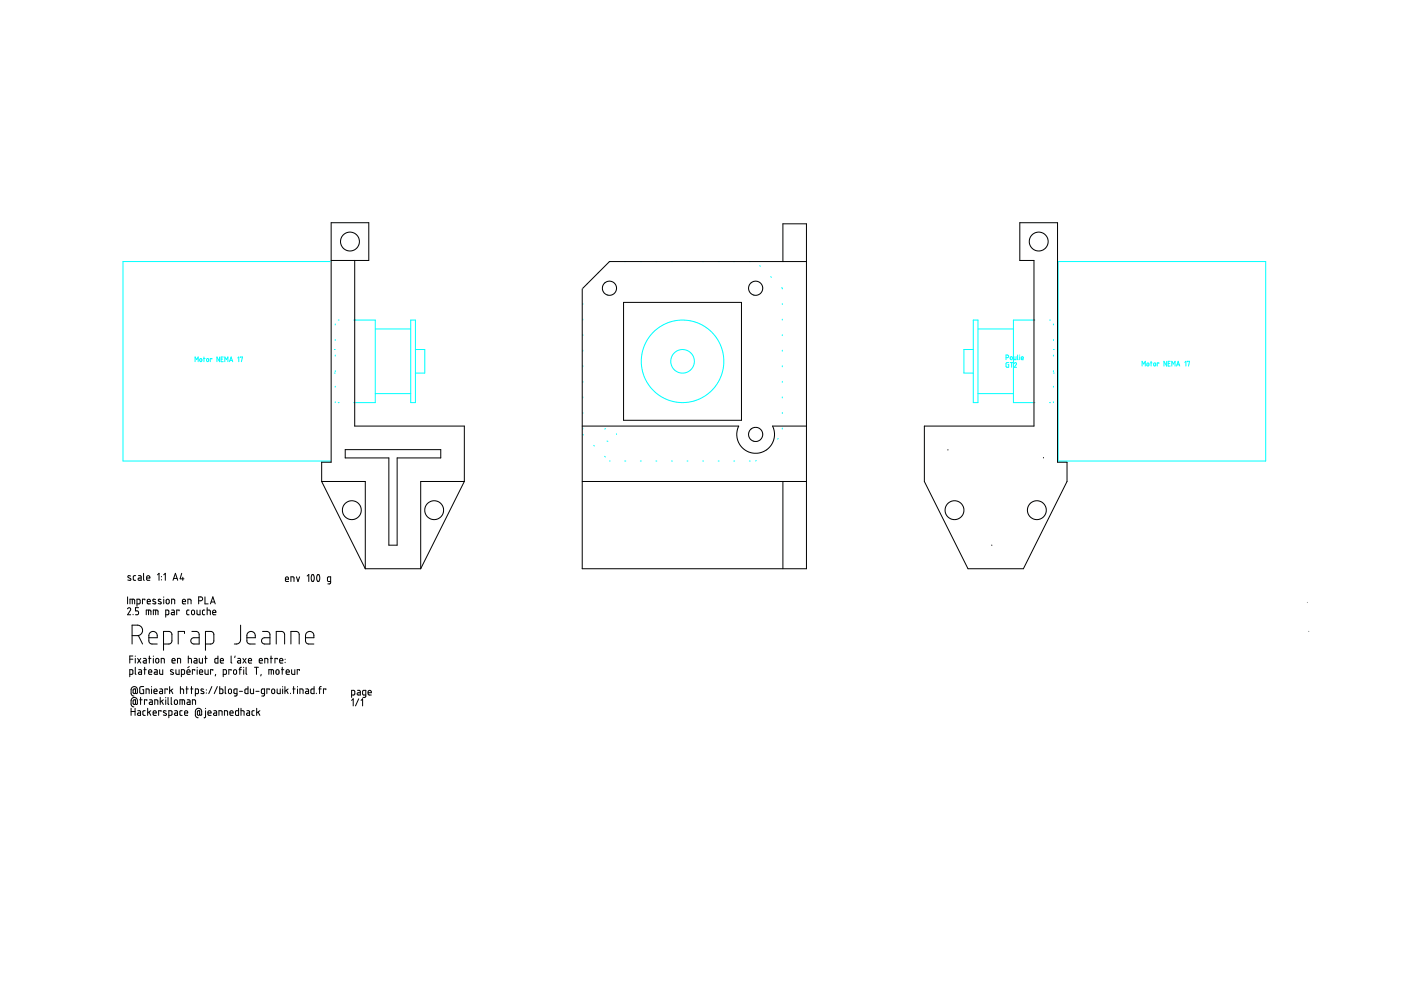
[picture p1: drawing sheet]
<svg xmlns="http://www.w3.org/2000/svg" width="297mm" height="210mm" viewBox="0 0 297 210" stroke-linecap="round" stroke-linejoin="round" font-family="sans-serif">
<g fill="none" stroke="#000" stroke-width=".21">
<path d="M70.2 55.2h8v-8h-8v50.8h-2v4.1M75.2 55.2v35.1h23.2v11.8M166 55.5v-8h5v73.1h-47.6v-59.4M171 55.5h-41.8l-5.6 5.6M216.2 47.2h8v50.8h2v4.1l-9.2 18.5h-11.8l-9.2-18.5v-11.8h23.2v-35.1h-3zM132.2 64.1h25v25h-25zM73.2 95.3h20.3v1.8h-9.3v18.5h-1.8v-18.5h-9.2zM123.4 90.3h33.2l-.4 1.5 .1 1.1 .3 .9 .4 .8 .8 .7 1 .6 1 .2 1.2-.1 .9-.3 1-.6 .6-.7 .5-.9 .2-1.1-.1-1-.3-1.1h7.2M201 95.3v.1M221.2 97v.1M68.2 102.1h9.2v18.5M68.2 102.1l9.2 18.5"/>
<path d="M98.4 102.1h-9.2v18.5M98.4 102.1l-9.2 18.5M123.4 102.1h47.6M166 102.1v18.5M210.2 115.6h.1M27.1 129.1v-.1a.33 .33 0 0 1 .5-.1 .33 .33 0 0 1 .1 .4l-.6 1h.6M27.1 126.6v1.4M27.5 139.8h.7M27.6 128v-1l.9 .1 .1 .9M27.7 122.1h-.1a.27 .27 0 0 0-.4-.1 .27 .27 0 0 0 0 .4l.4 .3a.27 .27 0 0 1 0 .4 .27 .27 0 0 1-.4-.1h-.1M28 134.8h1.3l.5-.3 .4-.7-.2-.9-.6-.3-1.4-.1v4M28 127v1"/>
<path d="M28.2 139.1h-.7v1.5M28.2 130.3h.1M28.7 139.1v.1M28.7 139.6v1M28.8 122h-.3l-.2 .3v.7h.5M29 128h.5l.2-.2v-.5l-.2-.3h-.5v1.5M29.2 139.6l.6 1M29.3 134.7l.9 1.8M29.4 122h.3l.2 .3v.7h-.4a.24 .24 0 0 1-.2-.2 .24 .24 0 0 1 .2-.2h.4M29.4 128.8h-.7v.7h.5l.2 .3-.1 .5h-.6M29.8 139.6l-.6 1M30.4 139.6h.4l.2 .2v.8h-.4a.25 .25 0 0 1-.3-.3 .25 .25 0 0 1 .3-.2h.4"/>
<path d="M30.4 121.6v1.3l.2 .1M30.7 127.2v-.2h-.5v1M31 130.3v-1l1 .1v.9M31.1 122.6h.7l-.1-.3a.34 .34 0 0 0-.3-.2 .34 .34 0 0 0-.3 .3l.1 .6h.6M31.2 127.6h.7v-.3a.33 .33 0 0 0-.4-.2 .33 .33 0 0 0-.3 .3l.1 .6h.6M31.5 129.3v1M31.5 139.6h.5M31.6 135.2h1.7v-.7l-.3-.4-.7-.2-.5 .3-.2 .5v1.3l.4 .5h1.3M31.7 139.1v1.5M32.5 130.3v-1l.9 .1 .1 .9M32.5 139.1v.1M32.5 139.6v1"/>
<path d="M33 127.1h-.1a.28 .28 0 0 0-.4-.1 .28 .28 0 0 0 0 .4l.4 .3a.31 .31 0 0 1-.1 .4 .31 .31 0 0 1-.4-.1M33 129.3v1M33.1 139.7a.33 .33 0 0 1 .4-.1 .33 .33 0 0 1 .2 .3v.5a.34 .34 0 0 1-.4 .2 .34 .34 0 0 1-.3-.3zM33.4 121.9l.3-.3v1.4M34.1 127.1a.27 .27 0 0 0-.4-.1 .27 .27 0 0 0 0 .4l.4 .3a.31 .31 0 0 1-.1 .4 .31 .31 0 0 1-.5-.1M34.2 122.2v.1M34.2 122.9v.1M34.7 136.5h1.2l.5-.4v-1.7l-.3-.5h-1.4v4M34.7 126.6h.1M34.7 127v1M34.7 121.9l.4-.3v1.4M35.1 130.3l.7-.1-.1-.8-.6-.1v1.6"/>
<path d="M35.3 127.2a.34 .34 0 0 1 .3-.1 .34 .34 0 0 1 .3 .3v.3a.33 .33 0 0 1-.4 .3 .33 .33 0 0 1-.3-.3zM36.4 128v-1l.6 .2v.8M36.4 129.3h.4l.2 .2v.8h-.4a.24 .24 0 0 1-.3-.2 .24 .24 0 0 1 .3-.2h.4M36.7 123l.5-1.4 .5 1.4M36.8 122.6h.7M38 129.5v-.2h-.5v1M38.5 121.6l-.3 1.1h.8M38.7 127.6h.6v-.3a.33 .33 0 0 0-.4-.2 .33 .33 0 0 0-.2 .3l.1 .6h.5M38.8 122.4v.6M39.1 134.3v-.4h-1.3v2.6M39.8 128v-1l.6 .1 .1 .9M39.9 139.6l.6 .1 .1 .9"/>
<path d="M39.9 139.1v1.5M40.1 129.3h-.3l-.2 .3v.7h.5M40.7 133.9h1.1l.4 .6v2h-1.1l-.4-.1-.3-.4 .3-.6 .3-.2h1.2M40.7 129.5a.33 .33 0 0 1 .3-.1 .33 .33 0 0 1 .3 .3v.3a.33 .33 0 0 1-.4 .3 .33 .33 0 0 1-.3-.3zM41.2 139.6h.4l.2 .2v.8h-.5a.25 .25 0 0 1-.2-.3 .25 .25 0 0 1 .2-.2h.5M41.8 129.3v.9l.2 .1h.4v-1M42.1 127.4l.7-.1 .2-.3-.1-.3-.8-.1v1.4M42.2 139.6v.7l.3 .3h.4v-1M43.4 129.3l-.5 .2 .1 .8h.4M43.4 139.6h.5M43.5 126.6v1.4h.6M43.6 136.5h1.1l.6-.4v-1.6l-.3-.6h-1.4v4"/>
<path d="M43.6 139.1v1.5M43.9 129.3l.6 .1 .1 .9M43.9 128.8v1.5M44.6 128l.5-1.4 .5 1.4M44.8 127.6h.7M45.1 129.9h.7v-.2a.34 .34 0 0 0-.4-.4 .34 .34 0 0 0-.3 .4l.1 .6h.6M46.2 139.1v1.5l-.5-.1-.1-.8 .6-.1M49 139.1v1.4l.2 .1M49.8 139.1v.3M50.4 139.6h.5l.1 .2v.8h-.4a.25 .25 0 0 1-.3-.3 .25 .25 0 0 1 .3-.2h.4M51 132.5v3.4l-.6 .6h-.7M51.5 139.6l.7 1"/>
<path d="M52.2 139.6l-.7 1M52.3 135.2h1.8v-.8l-.4-.4-.6-.1-.6 .4-.2 1.7 .5 .5h1.3M55.7 133.9h1l.4 .3 .1 2.3h-1.2l-.3-.1-.2-.7 .2-.4 1.5-.1M57.3 139.6h.5M57.5 139.1v1.5M58.6 136.5v-2.6h1.2l.4 .3 .1 2.3M58.8 139.8v-.2h-.5v1M60.5 139.8h.1M60.5 122.8h.7v-.2a.33 .33 0 0 0-.4-.3 .33 .33 0 0 0-.3 .3l.1 .7h.6M61.7 136.5v-2.6h1.2l.5 .3v2.3M61.7 123.3v-1l.6 .1v.9M62.8 122.3l.4 1 .3-1"/>
<path d="M64.8 135.2h1.7v-.7l-.2-.4-.8-.2-.5 .3-.2 .6v1.1l.1 .3 .3 .3h1.3M65.1 122.1l.4-.3v1.5M66.1 121.9a.57 .57 0 0 1 .5 .8v.2a.32 .32 0 0 1-.4 .4 .32 .32 0 0 1-.2-.5zM67.3 121.9a.5 .5 0 0 1 .5 .7v.3a.32 .32 0 0 1-.4 .4 .32 .32 0 0 1-.2-.5zM70.1 123.3l-.6-.1v-.8l.6-.1v1.4l-.6 .1M77.4 120.6h11.8M27.5 143l.6-.1v-.9h-.6v1.5M27.8 150.2v1.5M27.8 150.9h.8M28.6 150.2v1.5M28.7 141.5v1.4l.2 .1M28.7 146.8a.25 .25 0 0 1-.2 .3 .25 .25 0 0 1-.3-.3l.1-.6 .4-.1v.8a.2 .2 0 0 0 .2 .2 .2 .2 0 0 0 .2-.2v-.8l-.1-.3-.5-.2-.5 .1-.2 .4v.9l.1 .4 .5 .2"/>
<path d="M28.7 149.1a.25 .25 0 0 1-.2 .3 .25 .25 0 0 1-.3-.3l.1-.7h.4v.8a.2 .2 0 0 0 .2 .2 .2 .2 0 0 0 .2-.2l-.1-1.1-.5-.2-.5 .1-.2 .4v.9l.3 .5 .3 .1M29.2 150.7h.4l.2 .2v.8h-.4a.25 .25 0 0 1-.3-.3 .25 .25 0 0 1 .3-.2h.4M29.4 142h.4l.2 .2v.8h-.4a.24 .24 0 0 1-.3-.3 .24 .24 0 0 1 .3-.2h.4M29.6 148.4h.5M29.8 147.9v1.5M30.5 145.6h-.7l-.1 .2-.1 1 .2 .2 .7 .1v-.9h-.3M30.5 142h.5M30.7 141.5v1.5M30.8 150.7h-.3l-.2 .2 .1 .7 .4 .1M31 147.1v-1l.6 .1v.9M31.1 148.5v-.1h-.5v1M31.3 150.2v1.5"/>
<path d="M31.5 142.5h.7v-.2a.33 .33 0 0 0-.4-.3 .33 .33 0 0 0-.3 .3l.1 .6 .6 .1M31.6 151l.4 .7M31.7 148.4h.4l.2 .2v.8h-.4a.25 .25 0 0 1-.3-.3 .25 .25 0 0 1 .3-.2h.4M32 150.7l-.7 .5M32.1 145.6h.1M32.1 146.1v1M32.5 151.2h.6v-.3a.34 .34 0 0 0-.3-.2 .34 .34 0 0 0-.3 .3v.6l.6 .1M32.6 146.6h.7v-.2a.33 .33 0 0 0-.3-.3 .33 .33 0 0 0-.4 .3l.1 .6 .6 .1M32.8 142h.3l.2 .2v.8h-.4a.24 .24 0 0 1-.2-.3 .24 .24 0 0 1 .2-.2h.4M32.8 149.4v-1l.6 .1 .1 .9M33.8 142v.8l.2 .2h.5v-1M33.9 146.1h.4l.2 .1v.9h-.4a.24 .24 0 0 1-.3-.3 .24 .24 0 0 1 .3-.2h.4"/>
<path d="M34 147.9v1.5M34.1 150.9v-.2h-.5v1M34.2 140.6v-1l.6 .1v.9M34.2 148.7l.4 .7M34.6 148.4l-.6 .5M35.1 147.9v.1M35.1 148.4v1M35.2 150.8l-.1-.1a.26 .26 0 0 0-.4 0 .26 .26 0 0 0 .1 .4l.4 .2a.29 .29 0 0 1-.1 .4 .29 .29 0 0 1-.4-.1h-.1M35.5 146.2v-.1h-.5v1M35.6 147.9v1.3l.2 .2M35.8 151.7l.6-.2-.1-.8h-.5v1.5M36 145.6v1.5"/>
<path d="M36.3 146.3l.3 .8M36.3 147.9v1.3l.2 .2M36.5 140.1h.6v-.3a.34 .34 0 0 0-.3-.2 .34 .34 0 0 0-.3 .3v.6l.6 .1M36.6 146.1l-.6 .5M36.7 142.1l-.1-.1a.26 .26 0 0 0-.4 0 .26 .26 0 0 0 .1 .4l.4 .2a.29 .29 0 0 1-.1 .4 .29 .29 0 0 1-.4-.1h-.1M37 148.5a.35 .35 0 0 1 .4-.1 .35 .35 0 0 1 .2 .3v.5a.34 .34 0 0 1-.4 .2 .34 .34 0 0 1-.2-.4zM37 150.7h.4l.2 .2v.8h-.4a.25 .25 0 0 1-.2-.3 .25 .25 0 0 1 .2-.2h.4M37.3 142v.8l.2 .2h.5v-1M37.6 140.6v-1l.6 .1 .1 .9M38.1 149.4v-1l1 .1v.9M38.2 146.1l.7 .1v.9M38.2 145.6v1.5"/>
<path d="M38.5 143l.6-.1v-.9h-.6v1.5M38.6 150.7l-.5 .1 .1 .8 .4 .1M38.6 148.4v1M39.1 151.2h.7v-.3a.34 .34 0 0 0-.4-.2 .34 .34 0 0 0-.3 .3l.1 .6 .6 .1M39.4 146.1h.5M39.6 145.6v1.5M39.6 142.5h.7v-.2a.34 .34 0 0 0-.3-.3 .34 .34 0 0 0-.4 .3l.1 .6 .6 .1M39.7 148.4h.4l.2 .2v.8h-.4a.25 .25 0 0 1-.3-.3 .25 .25 0 0 1 .3-.2h.4M40.1 141.3l-.3 .3M40.4 146.1h.5M40.6 145.6v1.5M40.8 149.4v-1l.6 .1 .1 .9"/>
<path d="M41.3 142.2v-.2h-.5v1M41.4 147.1l.7-.1-.1-.9h-.6v1.5M41.8 141.5v.1M41.8 142v1M42.3 142.5h.7v-.2a.34 .34 0 0 0-.4-.3 .34 .34 0 0 0-.3 .3l.1 .6 .6 .1M42.3 151.4a.24 .24 0 0 1-.2 .3 .24 .24 0 0 1-.3-.3l.1-.6 .4-.1v.8a.21 .21 0 0 0 .2 .2 .21 .21 0 0 0 .3-.2v-.7l-.3-.5-.5-.1-.4 .2-.2 .3v1l.2 .3 .4 .2M43.2 146.2l-.1-.1a.26 .26 0 0 0-.4 0 .26 .26 0 0 0 0 .4l.4 .2a.29 .29 0 0 1 0 .4 .29 .29 0 0 1-.4-.1h-.1M43.5 142v.7l.2 .3h.4v-1M43.6 150.7v1.3l-.3 .2M43.6 150.2v.1M43.8 146.2v.1M43.8 146.9v.1"/>
<path d="M44.1 151.2h.6v-.3a.34 .34 0 0 0-.3-.2 .34 .34 0 0 0-.3 .3v.6l.6 .1M44.9 145.6l-.6 1.5M45.1 142.2v-.2h-.5v1M45.3 150.7h.5l.1 .2v.8h-.4a.25 .25 0 0 1-.2-.3 .25 .25 0 0 1 .2-.2h.4M45.7 143l-.1 .3M46.1 145.6l-.7 1.5M46.4 151.7v-1l.6 .1 .1 .9M46.6 145.6v1.5h.5l.2-.3-.1-.6-.6-.1M46.7 140.1h.7v-.3a.34 .34 0 0 0-.4-.2 .34 .34 0 0 0-.3 .3v.6l.7 .1M47.3 143l.7-.1v-.7l-.1-.2h-.6v1.5M47.6 151.7v-1l.6 .1 .1 .9M47.8 145.6v1.3l.1 .2"/>
<path d="M48.5 146.2a.34 .34 0 0 1 .3-.1 .34 .34 0 0 1 .3 .3v.3a.33 .33 0 0 1-.3 .4 .33 .33 0 0 1-.4-.4zM48.7 151.2h.7v-.3a.34 .34 0 0 0-.4-.2 .34 .34 0 0 0-.3 .3l.1 .6 .6 .1M49 142.2v-.2h-.5v1M49.6 142.1a.33 .33 0 0 1 .4-.1 .33 .33 0 0 1 .2 .3v.3a.33 .33 0 0 1-.4 .4 .33 .33 0 0 1-.3-.4zM50.2 147.1l-.6-.1v-.7l.1-.2h.5v1.3l-.2 .2h-.3M50.6 150.2v1.5l-.6-.1v-.8l.6-.1M50.7 142h.5M50.8 146.6h.6M51.1 150.7l.6 .1 .1 .9M51.1 150.2v1.5M51.2 141.5l-.4 .2v1.3M51.7 141.5v.1"/>
<path d="M51.7 142v1M52.2 141.5v1.4l.1 .1M52.3 150.7h.5l.1 .2v.8h-.4a.25 .25 0 0 1-.2-.3 .25 .25 0 0 1 .2-.2h.4M52.6 145.6v1.5h-.5l-.2-.2v-.6l.1-.2h.6M52.7 140.1h.6v-.3a.34 .34 0 0 0-.3-.2 .34 .34 0 0 0-.3 .3v.6l.6 .1M53.1 146.1v.8l.2 .2h.5v-1M53.9 150.7h-.3l-.2 .2v.7l.5 .1M54 141.5h.8M54.3 146.6h.6M54.4 141.5v1.5M54.4 150.2v1.5M54.7 151l.4 .7"/>
<path d="M55 140.1h.6v-.3a.34 .34 0 0 0-.3-.2 .34 .34 0 0 0-.3 .3v.6l.6 .1M55.1 150.7l-.7 .5M55.4 143l-.1 .3M56.1 147.1l-.6-.1-.1-.7 .1-.2h.6v1.3l-.2 .2h-.4M56.1 140.6v-1l.6 .1 .1 .9M57 143v-1l1 .1v.9M57.1 146.2v-.1h-.5v1M57.5 142v1M57.6 146.2a.34 .34 0 0 1 .4-.1 .34 .34 0 0 1 .3 .3v.3a.33 .33 0 0 1-.4 .4 .33 .33 0 0 1-.3-.4zM58.6 142.1a.33 .33 0 0 1 .4-.1 .33 .33 0 0 1 .2 .3v.3a.33 .33 0 0 1-.4 .4 .33 .33 0 0 1-.3-.4zM58.8 146.1v.8l.1 .2h.5v-1M59.3 140.1h.7l-.1-.3a.34 .34 0 0 0-.3-.2 .34 .34 0 0 0-.3 .3l.1 .6 .6 .1"/>
<path d="M59.7 142h.5M59.8 141.5v1.5M59.9 145.6h.1M59.9 146.1v1M60.4 145.6v1.5M60.5 140.4v.1M60.7 142.5h.6v-.2a.34 .34 0 0 0-.3-.3 .34 .34 0 0 0-.3 .3v.6l.6 .1M60.7 146.3l.4 .8M61.1 146.1l-.7 .5M61.6 147v.1M61.8 142v.7l.2 .3h.5v-1M62.1 146.1h.5"/>
<path d="M62.3 145.6v1.5M63.1 145.6h.1M63.1 146.1v1M63.5 142.2v-.2h-.5v1M63.6 147.1v-1l.6 .1 .1 .9M64.8 146.1h.4l.2 .2v.8h-.4a.24 .24 0 0 1-.3-.3 .24 .24 0 0 1 .3-.2h.4M66.6 145.6v1.5l-.6-.1-.1-.8 .7-.1M67.1 147v.1M67.6 146.1h.5M68.1 145.6l-.3 .2v1.3M69.1 146.2v-.1h-.5v1M74.5 147.4l.7-.1-.1-.9h-.6v1.5"/>
<path d="M74.5 148.5l.4-.3v1.5M75.8 146.4h.4l.2 .2v.8h-.4a.24 .24 0 0 1-.3-.3 .24 .24 0 0 1 .3-.2h.4M76.1 148.2l-.7 1.5M76.6 148.5l.3-.3v1.5M77.6 147.4l-.7-.1v-.7l.1-.2h.6v1.3l-.3 .2h-.3M78 146.9h.7v-.2a.34 .34 0 0 0-.3-.3 .34 .34 0 0 0-.4 .3l.1 .6 .6 .1"/>
<circle cx="74.2" cy="51.2" r="2"/>
<circle cx="220.2" cy="51.2" r="2"/>
<circle cx="129.2" cy="61.1" r="1.5"/>
<circle cx="160.2" cy="61.1" r="1.5"/>
<circle cx="160.2" cy="92.1" r="1.5"/>
<circle cx="74.6" cy="108.2" r="2"/>
<circle cx="92.1" cy="108.2" r="1.99"/>
<circle cx="202.4" cy="108.2" r="1.99"/>
<circle cx="219.8" cy="108.2" r="1.99"/>
</g>
<g fill="none" stroke="#0ff" stroke-width=".21">
<path d="M70.1 55.5h-44v42.2h44M126.9 57.7l-.1 .2M128.4 59.9l-.2 .1M129.4 55.5l-.3 .1M132.5 55.5h.2M135.8 55.5h.2M139.1 55.5h.2M142.4 55.5h.2M145.7 55.5h.2M149 55.5h.2M152.3 55.5h.2M155.6 55.5h.2"/>
<path d="M158.9 55.5h.2M159.4 59.9l-.2 .1M161.1 56.3l.1 .2M163.4 58.7l.2 .1M224.3 55.5h44.1v42.2h-44.1zM41.4 76.7v-1l.3 .5 .3-.5v1M42.4 76.1h.3l.1 .4a.22 .22 0 0 1-.2 .2 .22 .22 0 0 1-.2-.2zM43.1 76h.4M43.2 75.7v1M43.9 76.1h.3v.4a.22 .22 0 0 1-.2 .2 .22 .22 0 0 1-.2-.2zM44.9 76.1v-.1h-.3v.7M46.5 75.7v1l-.5-1v1"/>
<path d="M46.9 76.1h.3M47.3 75.7h-.4v1h.4M47.7 76.7v-1l.3 .5 .3-.5v1M48.7 76.7l.3-1 .3 1M48.7 76.4h.5M50.4 75.9l.2-.2v1M51 75.8l.4-.1-.2 1M70.9 74.1h.2M70.9 79.1h.2M71.1 68.7v.2M71.1 72v.2M71.1 75.3v.2"/>
<path d="M71.1 78.6v.2M71.7 67.9h.2M75 67.9h4.6v17.5h-4.6M79.6 69.7h7.5M87.1 67.9h1v17.5h-1zM88.1 74.1h2v5h-2M123.6 61.1v.2M123.6 64.4v.2M123.6 67.7v.2M123.6 71v.2M123.6 74.3v.2M123.6 77.6v.2"/>
<path d="M124.6 60.1l-.1 .1M128.7 62.5l.2 .1M130.7 61v.1M159.7 62.5l.2 .1M161.7 61v.1M165.7 61l.2 .3M165.9 64.4v.2M165.9 67.7v.2M165.9 71v.2M165.9 74.3v.2M165.9 77.6v.2M206.4 67.9h.9v17.5h-.9z"/>
<path d="M206.4 74.1h-2v5h2M207.3 69.7h7.6M213.3 75.8h.3a.29 .29 0 0 0 .3-.2 .29 .29 0 0 0-.3-.3h-.3v1M213.9 76.9l-.6 .1v.7l.2 .2h.4v-.6h-.2M214.2 76.9h.6M214.2 75.7h.4v.4a.22 .22 0 0 1-.2 .2 .22 .22 0 0 1-.2-.2zM214.5 76.9v1M215 75.6l.1 .7h.3v-.7M215.1 77a.23 .23 0 0 1 .3-.1 .23 .23 0 0 1 .1 .3l-.4 .7h.4M215.8 75.3l.1 1M216.2 75.3h.1M216.2 75.6v.7"/>
<path d="M216.5 75.9h.5a.23 .23 0 0 0-.2-.3 .23 .23 0 0 0-.3 .2l.1 .4 .4 .1M219.4 67.9h-4.5v17.5h4.5M222.5 67.9h.2M223.4 74.1h.1M223.4 79.1h.1M223.4 68.7v.2M223.4 72v.2M223.4 75.3v.2M223.4 78.6v.2M242.1 77.6v-1l.4 .6 .3-.6v1M243.2 77h.3l.1 .4a.22 .22 0 0 1-.2 .2 .22 .22 0 0 1-.2-.2zM243.9 76.9h.4"/>
<path d="M244.1 76.6v1M244.6 77h.4v.4a.22 .22 0 0 1-.2 .2 .22 .22 0 0 1-.2-.2zM245.7 77l-.3-.1v.7M247.4 76.6v1l-.6-1v1M247.7 77h.3M248.1 76.6h-.4v1h.4M248.5 77.6v-1l.3 .6 .3-.6v1M249.4 77.6l.4-1 .3 1M249.6 77.3h.4M251.2 76.8l.2-.2v1M251.8 76.7v-.1h.4l-.2 1M71.1 81.9v.2"/>
<path d="M71.1 85.2v.2M71.7 85.4h.2M79.6 83.5h7.5M123.6 92.1l.1 .1M123.6 80.9v.2M123.6 84.2v.2M123.6 87.5v.2M123.6 90.8v.2M125.9 94.4l.1 .2M128.2 96.8l.2 .1M128.4 90.9l-.2 .1M128.7 93.5l.2 .1"/>
<path d="M129.2 97.7h.2M130.7 92v.1M132.5 97.7h.2M135.8 97.7h.2M139.1 97.7h.2M142.4 97.7h.2M145.7 97.7h.2M149 97.7h.2M152.3 97.7h.2M155.6 97.7h.2M158.9 97.7h.2M159.4 90.9l-.2 .1"/>
<path d="M159.7 93.5l.2 .1M160.3 97.6l-.1 .1M161.7 92v.1M162.7 95.3l-.2 .1M165 93l-.1 .1M165.9 80.9v.2M165.9 84.2v.2M165.9 87.5v.2M165.9 90.8v.2M207.3 83.5h7.6M222.5 85.4h.2M223.4 81.9v.2"/>
<path d="M223.4 85.2v.2"/>
<circle cx="144.7" cy="76.6" r="8.7"/>
<circle cx="144.7" cy="76.6" r="2.5"/>
</g>
<path d="M277.2 127.7h.1M277.2 127.7v.1M277.5 133.9h.1" fill="none" stroke="#a0a0a4" stroke-width=".21"/>
</svg>
